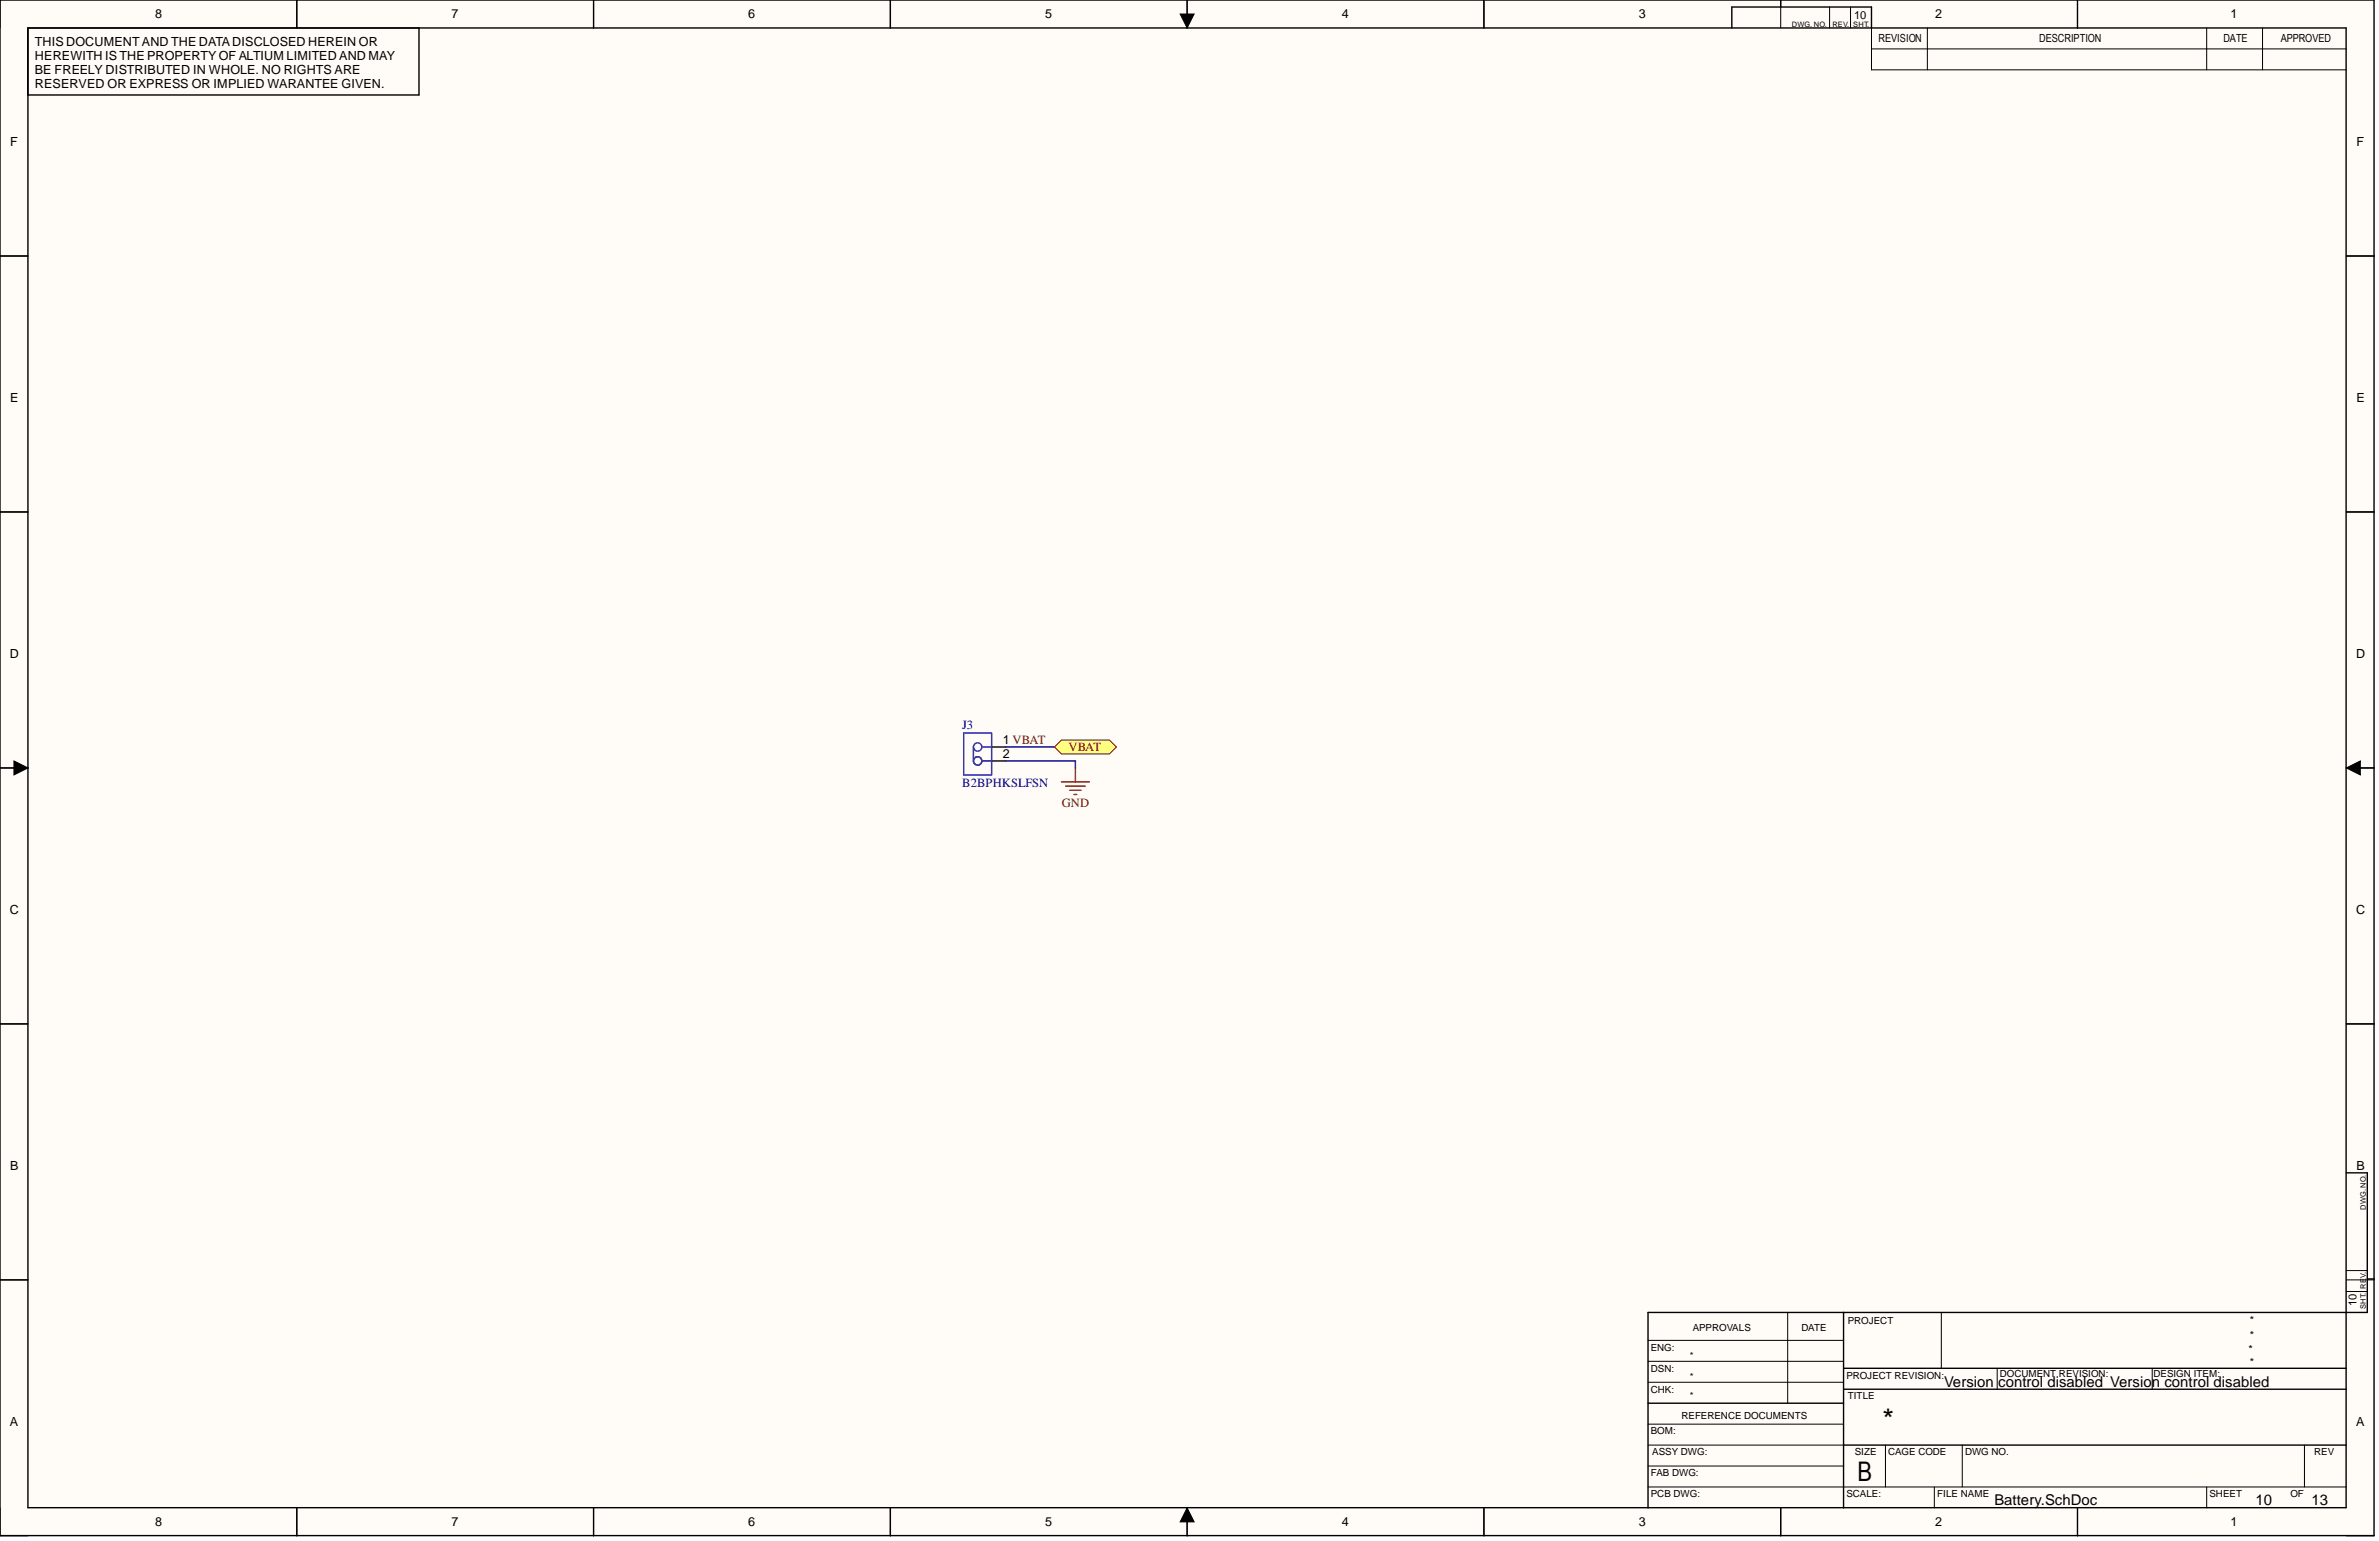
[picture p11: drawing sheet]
<svg xmlns="http://www.w3.org/2000/svg" width="431mm" height="279mm" viewBox="0 0 431 279" stroke-linecap="round" stroke-linejoin="round" font-family="sans-serif">
<defs><g id="words">
<text font-size="5.4" x="341.4" y="259.3">*</text>
<text font-size="4.9" x="336.9" y="268.6">B</text>
<g font-size="2.7">
<text x="352.6" y="251.5">Version control disabled Version control disabled</text>
<text x="361.7" y="272.8">Battery.SchDoc</text>
<text x="409.1" y="272.8">10</text>
<text x="419.2" y="272.8">13</text>
</g>
<g font-size="2.3">
<text x="28.1" y="3.3">8</text>
<text x="81.9" y="3.3">7</text>
<text x="135.7" y="3.3">6</text>
<text x="189.5" y="3.3">5</text>
<text x="243.3" y="3.3">4</text>
<text x="297.2" y="3.3">3</text>
<text x="351" y="3.3">2</text>
<text x="404.5" y="3.3">1</text>
<text x="6.3" y="8.4">THIS DOCUMENTAND THE DATADISCLOSED HEREIN OR</text>
<text x="6.3" y="10.9">HEREWITH IS THE PROPERTY OF ALTIUM LIMITED AND MAY</text>
<text x="6.3" y="13.4">BE FREELY DISTRIBUTED IN WHOLE. NO RIGHTS ARE</text>
<text x="6.3" y="16">RESERVED OR EXPRESS OR IMPLIED WARANTEE GIVEN.</text>
<text x="1.9" y="26.5">F</text>
<text x="427.4" y="26.5">F</text>
<text x="1.9" y="72.9">E</text>
<text x="427.4" y="72.9">E</text>
<text x="1.8" y="119.3">D</text>
<text x="427.3" y="119.3">D</text>
<text x="181.9" y="137.5">2</text>
<text x="181.9" y="134.9">1 VBAT</text>
<text x="1.8" y="165.7">C</text>
<text x="427.3" y="165.7">C</text>
<text x="1.9" y="212.1">B</text>
<text x="427.4" y="212.1">B</text>
<text x="1.8" y="258.6">A</text>
<text x="427.3" y="258.6">A</text>
<text x="28.1" y="276.7">8</text>
<text x="81.9" y="276.7">7</text>
<text x="135.7" y="276.7">6</text>
<text x="189.5" y="276.7">5</text>
<text x="243.3" y="276.7">4</text>
<text x="297.2" y="276.7">3</text>
<text x="351" y="276.7">2</text>
<text x="404.5" y="276.7">1</text>
</g>
<g font-size="2.3" fill="#000080">
<text x="174.5" y="132.1">J3</text>
<text x="174.5" y="142.8">B2BPHKSLFSN</text>
</g>
<g font-size="2.3" fill="#800000">
<text x="193.8" y="136.2">VBAT</text>
<text x="192.6" y="146.3">GND</text>
</g>
<g font-size="2">
<text x="336.3" y="3.4">10</text>
<text x="340.7" y="7.7">REVISION</text>
<text x="369.8" y="7.7">DESCRIPTION</text>
<text x="403.2" y="7.7">DATE</text>
<text x="413.6" y="7.7">APPROVED</text>
<text x="427.4" y="236.8" transform="rotate(-90 427.4 236.8)">10</text>
<text x="407.8" y="245.4">*</text>
<text x="408" y="240.1">*</text>
<text x="408" y="242.7">*</text>
<text x="408" y="247.7">*</text>
</g>
<g font-size="1.8">
<text x="299.4" y="244.9">ENG:</text>
<text x="307" y="241.3">APPROVALS</text>
<text x="326.7" y="241.3">DATE</text>
<text x="335.1" y="240.1">PROJECT</text>
<text x="299.4" y="248.7">DSN:</text>
<text x="306.5" y="246.4">*</text>
<text x="306.5" y="250.2">*</text>
<text x="334.8" y="249.9">PROJECT REVISION:</text>
<text x="362.7" y="249.7">DOCUMENT REVISION:</text>
<text x="390.6" y="249.7">DESIGN ITEM:</text>
<text x="299.4" y="252.5">CHK:</text>
<text x="305" y="257.3">REFERENCE DOCUMENTS</text>
<text x="306.5" y="253.7">*</text>
<text x="335.1" y="253.7">TITLE</text>
<text x="299.4" y="260.1">BOM:</text>
<text x="299.6" y="263.9">ASSY DWG:</text>
<text x="336.4" y="263.9">SIZE</text>
<text x="342.4" y="263.9">CAGE CODE</text>
<text x="356.4" y="263.9">DWG NO.</text>
<text x="419.7" y="263.9">REV</text>
<text x="299.4" y="267.7">FAB DWG:</text>
<text x="299.4" y="271.5">PCB DWG:</text>
<text x="334.8" y="271.5">SCALE:</text>
<text x="351.3" y="271.5">FILE NAME</text>
<text x="400.7" y="271.5">SHEET</text>
<text x="415.4" y="271.5">OF</text>
</g>
<g font-size="1.4">
<text x="325" y="4.8">DWG. NO.</text>
<text x="332.3" y="4.8">REV.</text>
<text x="336.1" y="4.8">SHT.</text>
<text x="429.1" y="219.3" transform="rotate(-90 429.1 219.3)">DWG. NO.</text>
<text x="429.1" y="233.7" transform="rotate(-90 429.1 233.7)">RE</text>
<text x="429.1" y="231.7" transform="rotate(-90 429.1 231.7)">V.</text>
<text x="429.1" y="237.4" transform="rotate(-90 429.1 237.4)">SHT.</text>
</g>
</g></defs>
<g fill="#fffcf8">
<path d="M0 0h430.6v278.5h-430.6z" fill-rule="evenodd"/>
<path d="M5.1 5.1h420.4v268.3h-420.4z" fill-rule="evenodd"/>
</g>
<g fill="none" stroke="#000" stroke-width=".18">
<path d="M0 0v5.1M53.8 0v5.1M107.6 0v5.1M161.5 0v5.1M214 2.5h2.6l-1.3 2.6zM215.3 0v5.1M269.1 0v5.1M322.9 0v5.1M331.8 1.3v3.8M335.6 1.3v3.8M339.4 5.1v7.6h86.1M339.4 8.9h86.1"/>
<path d="M349.5 5.1v7.6M376.8 0v5.1M400.2 5.1v7.6M410.3 5.1v7.6M0 46.4h5.1M425.5 46.4h5.1M0 92.8h5.1M425.5 92.8h5.1M0 139.2h5.1M2.5 138l2.6 1.2-2.6 1.3zM425.5 139.2l2.6-1.2v2.5zM425.5 139.2h5.1"/>
<path d="M0 185.6h5.1M425.5 185.6h5.1M0 232.1h5.1M324.2 238v16.4M352.1 238v10.1M425.5 232.1h5.1M425.5 234.2h3.8M425.5 230.4h3.8M298.9 246.8h35.4M298.9 243h35.4M298.9 250.6h35.4M298.9 258.2h35.4"/>
<path d="M362.2 248.1v3.8M390.3 248.1v3.8M0 273.4v5.1h5.1M53.8 273.4v5.1M107.6 273.4v5.1M161.5 273.4v5.1M215.3 273.4l1.3 2.5h-2.6zM215.3 273.4v5.1M269.1 273.4v5.1M298.9 269.6h126.6M298.9 262h35.4M298.9 265.8h35.4"/>
<path d="M322.9 273.4v5.1M341.9 262v7.6M350.8 269.6v3.8M355.9 262v7.6M376.8 273.4v5.1M400.2 269.6v3.8M417.9 262v7.6M425.5 278.5h5.1"/>
</g>
<g fill="none" stroke="#000" stroke-width=".25">
<path d="M0 0h430.5v278.4h-430.5zM5.1 5.1h420.4v268.3h-420.4zM53.8 0v5.1M76 5.1v12.1h-70.9M107.6 0v5.1M161.5 0v5.1M215.3 0v5.1M269.1 0v5.1M314.1 5.1v-3.8h25.3v3.8M322.9 0v1.3M376.8 0v5.1M0 46.4h5.1"/>
<path d="M425.5 46.4h5.1M0 92.8h5.1M425.5 92.8h5.1M0 139.2h5.1M179.8 138h2.6M179.8 135.4h2.6M425.5 139.2h5.1M0 185.6h5.1M425.5 185.6h5.1M425.5 212.6h3.8v25.4h-130.4v35.4M0 232.1h5.1M334.3 238v35.4"/>
<path d="M429.3 231.9h1.3M298.9 254.4h35.4M334.3 248.1h91.2M334.3 251.9h91.2M53.8 273.4v5.1M107.6 273.4v5.1M161.5 273.4v5.1M215.3 273.4v5.1M269.1 273.4v5.1M322.9 273.4v5.1M334.3 262h91.2M376.8 273.4v5.1"/>
</g>
<path d="M214 2.5h2.6l-1.3 2.6zM2.5 138l2.6 1.2-2.6 1.3zM425.5 139.2l2.6-1.2v2.5zM215.3 273.4l1.3 2.5h-2.6z" fill="#000"/>
<g fill="none" stroke="#00f" stroke-width=".25">
<path d="M174.8 132.9h5v7.6h-5zM176.5 135.4v2.6M178.1 135.4h1.7M178.1 138h1.7"/>
<circle cx="177.3" cy="135.4" r=".76"/>
<circle cx="177.3" cy="138" r=".76"/>
</g>
<path d="M195 139.2v2.6M192.5 141.8h5.1M193.3 142.5h3.5M194 143.3h2M194.8 144h.5" fill="none" stroke="#800000" stroke-width=".25"/>
<path d="M182.4 138h12.6v1.2M182.4 135.4h8.8" fill="none" stroke="#000080" stroke-width=".25"/>
<path d="M191.2 135.4l1.3-1.2h8.7l1.3 1.2-1.3 1.3h-8.7z" fill-rule="evenodd" fill="#ffff80"/>
<path d="M191.2 135.4l1.3-1.2h8.7l1.3 1.2-1.3 1.3h-8.7z" fill="none" stroke="#800000" stroke-width=".18"/>
<use href="#words"/>
</svg>
